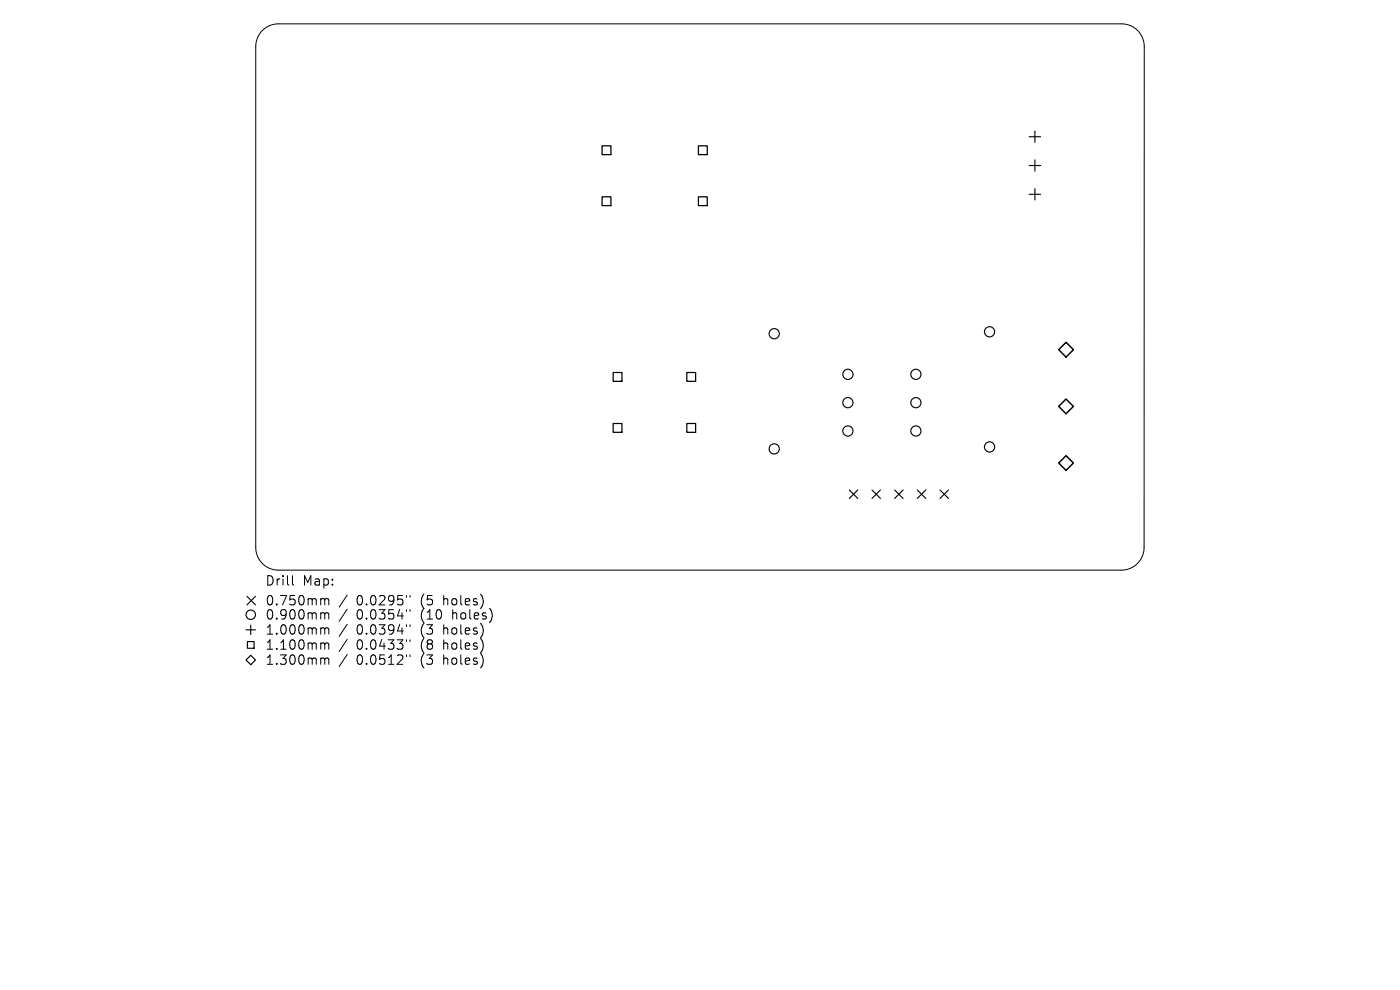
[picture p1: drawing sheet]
<svg xmlns="http://www.w3.org/2000/svg" width="297mm" height="210mm" viewBox="0 0 297 210" stroke-linecap="round" stroke-linejoin="round" font-family="sans-serif">
<defs><g id="words">
<g font-size="2.8">
<text x="56.2" y="124.5">Drill</text>
<text x="64.2" y="124.5">Map:</text>
<text x="56.2" y="128.7">0.750mm</text>
<text x="56.2" y="131.7">0.900mm</text>
<text x="75.6" y="128.7">0.0295&quot;</text>
<text x="75.6" y="131.7">0.0354&quot;</text>
<text x="89.4" y="128.7">(5</text>
<text x="89.4" y="131.7">(10</text>
<text x="94.3" y="128.7">holes)</text>
<text x="96.2" y="131.7">holes)</text>
<text x="56.2" y="134.9">1.000mm</text>
<text x="75.6" y="134.9">0.0394&quot;</text>
<text x="89.4" y="134.9">(3</text>
<text x="94.3" y="134.9">holes)</text>
<text x="56.2" y="138.1">1.100mm</text>
<text x="56.2" y="141.3">1.300mm</text>
<text x="75.6" y="138.1">0.0433&quot;</text>
<text x="75.6" y="141.3">0.0512&quot;</text>
<text x="89.4" y="138.1">(8</text>
<text x="89.4" y="141.3">(3</text>
<text x="94.3" y="138.1">holes)</text>
<text x="94.3" y="141.3">holes)</text>
</g>
</g></defs>
<g fill="none" stroke="#000" stroke-width=".21">
<path d="M55.7 6.5a4.8 4.8 0 0 1 3.4-1.4h178.8a4.8 4.8 0 0 1 4.8 4.8v106.2a4.8 4.8 0 0 1-4.8 4.8h-178.8a4.8 4.8 0 0 1-4.8-4.8v-106.2a4.8 4.8 0 0 1 1.4-3.4zM62 122.1v1.7l.3 .3M68.3 127l.5 .1 .1 .2M68.3 130h.3l.3 .3M68.3 133.2l.5 .1 .1 .2M68.3 136.4h.3l.3 .3M68.3 139.6h.3l.3 .3M68.9 127.3l.3-.3 .5 .1 .1 1.2M68.9 127.3v1M68.9 130.3v1M68.9 133.5v1M68.9 136.7v1"/>
<path d="M68.9 139.9v1M68.9 130.3l.3-.3 .5 .1 .1 1.2M68.9 133.5l.3-.3 .5 .1 .1 1.2M68.9 136.7l.3-.3 .5 .1 .1 1.2M68.9 139.9l.3-.3 .5 .1 .1 1.2M73.7 126.2l-1.8 2.6M73.7 129.2l-1.8 2.6M73.7 132.4l-1.8 2.6M73.7 135.6l-1.8 2.6M73.7 138.8l-1.8 2.6M86.2 126.3v.4M86.2 129.3v.4"/>
<path d="M86.2 132.5v.4M86.2 135.7v.4M86.2 138.9v.4M87 126.3v.4M87 129.3v.4M87 132.5v.4M87 135.7v.4M87 138.9v.4"/>
</g>
<g fill="none" stroke="#000" stroke-width=".24">
<path d="M218.3 29h2.4M218.3 35.1h2.4M219.5 27.8v2.4M219.5 33.9v2.4M218.3 41.2h2.4M219.5 40v2.4M180.2 103.9l1.8 1.8M182 103.9l-1.8 1.8M185 103.9l1.8 1.8M186.8 103.9l-1.8 1.8M189.8 103.9l1.8 1.8M191.6 103.9l-1.8 1.8"/>
<path d="M194.6 103.9l1.8 1.8M196.4 103.9l-1.8 1.8M199.4 103.9l1.8 1.8M201.2 103.9l-1.8 1.8M52.2 133.6h2M52.4 126.5l1.8 1.8M52.5 136.1h1.4v1.4h-1.4zM53.2 132.6v2M54.2 126.5l-1.8 1.8M52.2 140l1-1 1 1-1 1z"/>
<circle cx="164.2" cy="70.8" r="1.08"/>
<circle cx="179.9" cy="79.4" r="1.08"/>
<circle cx="194.3" cy="79.4" r="1.08"/>
<circle cx="209.9" cy="70.4" r="1.08"/>
<circle cx="164.2" cy="95.2" r="1.08"/>
<circle cx="179.9" cy="85.4" r="1.08"/>
<circle cx="179.9" cy="91.4" r="1.08"/>
<circle cx="194.3" cy="85.4" r="1.08"/>
<circle cx="194.3" cy="91.4" r="1.08"/>
<circle cx="209.9" cy="94.8" r="1.08"/>
<circle cx="53.2" cy="130.4" r="1"/>
</g>
<path d="M127.7 30.9h1.9v1.9h-1.9zM148.2 30.9h1.8v1.9h-1.8zM127.7 41.8h1.9v1.8h-1.9zM148.2 41.8h1.8v1.8h-1.8zM130.1 79h1.8v1.9h-1.8zM145.7 79h1.9v1.9h-1.9zM130.1 89.8h1.8v1.9h-1.8zM145.7 89.8h1.9v1.9h-1.9z" fill="none" stroke="#000" stroke-width=".26"/>
<path d="M226.2 72.6l1.5 1.6-1.5 1.5-1.6-1.5zM226.2 84.6l1.5 1.6-1.5 1.6-1.6-1.6zM226.2 96.7l1.5 1.5-1.5 1.6-1.6-1.6z" fill="none" stroke="#000" stroke-width=".31"/>
<use href="#words"/>
</svg>
